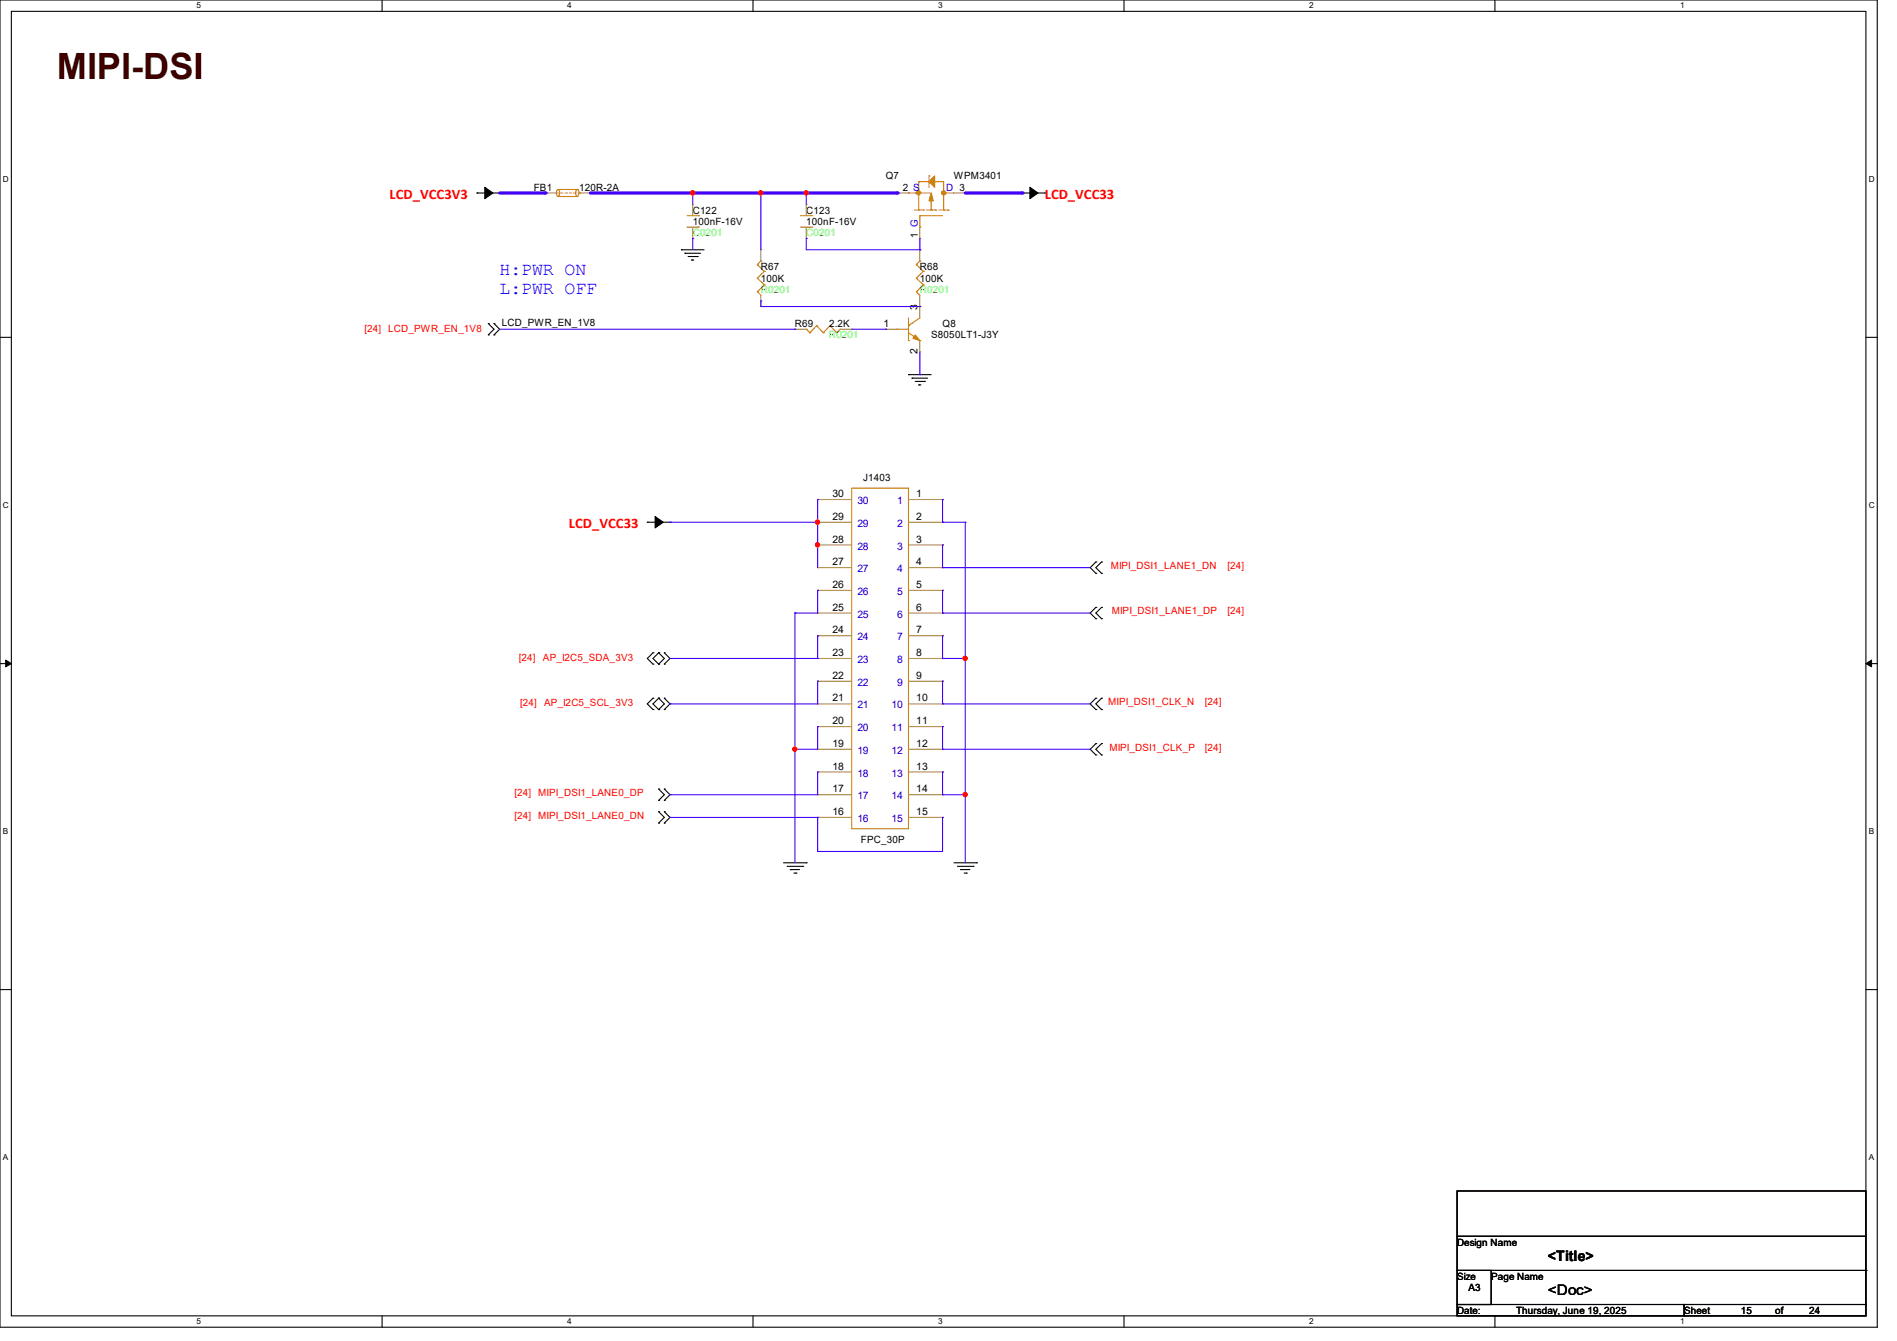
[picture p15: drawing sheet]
<svg xmlns="http://www.w3.org/2000/svg" width="297mm" height="210mm" viewBox="0 0 297 210" stroke-linecap="round" stroke-linejoin="round" font-family="sans-serif">
<defs><g id="words">
<text font-size="5.7" fill="#400000" x="8.9" y="12.4">MIPI-DSI</text>
<g font-size="2.8" fill="#00f">
<text x="78.2" y="43.1">H:PWR ON</text>
<text x="78.2" y="46">L:PWR OFF</text>
</g>
<g font-size="2.3" fill="#f00">
<text x="61" y="31.2">LCD_VCC3V3</text>
<text x="163.6" y="31.2">LCD_VCC33</text>
<text x="89.1" y="82.7">LCD_VCC33</text>
</g>
<g font-size="2.3">
<text x="242.4" y="197.5">&lt;Title&gt;</text>
<text x="242.4" y="202.8">&lt;Doc&gt;</text>
</g>
<g font-size="1.6">
<text x="83.6" y="29.9">FB1</text>
<text x="90.7" y="29.9">120R-2A</text>
<text x="138.7" y="28.1">Q7</text>
<text x="141.4" y="29.9">2 S</text>
<text x="149.3" y="28.1">WPM3401</text>
<text x="108.5" y="33.4">C122</text>
<text x="108.5" y="35.2">100nF-16V</text>
<text x="126.2" y="33.4">C123</text>
<text x="126.2" y="35.2">100nF-16V</text>
<text x="143.7" y="37.3" transform="rotate(-90 143.7 37.3)">1 G</text>
<text x="119.1" y="42.3">R67</text>
<text x="119.1" y="44.1">100K</text>
<text x="144" y="42.3">R68</text>
<text x="144" y="44.1">100K</text>
<text x="78.6" y="51">LCD_PWR_EN_1V8</text>
<text x="124.5" y="51.2">R69</text>
<text x="129.8" y="51.2">2.2K</text>
<text x="138.3" y="51.2">1</text>
<text x="143.6" y="48.6" transform="rotate(-90 143.6 48.6)">3</text>
<text x="145.8" y="53">S8050LT1-J3Y</text>
<text x="147.6" y="51.2">Q8</text>
<text x="143.6" y="55.5" transform="rotate(-90 143.6 55.5)">2</text>
<text x="130.3" y="77.9">30</text>
<text x="135.1" y="75.4">J1403</text>
<text x="143.5" y="77.9">1</text>
<text x="130.3" y="81.4">29</text>
<text x="143.5" y="81.4">2</text>
<text x="130.3" y="85">28</text>
<text x="130.3" y="88.5">27</text>
<text x="143.5" y="85">3</text>
<text x="143.5" y="88.5">4</text>
<text x="130.3" y="92.1">26</text>
<text x="130.3" y="95.6">25</text>
<text x="143.5" y="92.1">5</text>
<text x="143.5" y="95.6">6</text>
<text x="130.3" y="99.2">24</text>
<text x="143.5" y="99.2">7</text>
<text x="130.3" y="102.7">23</text>
<text x="130.3" y="106.3">22</text>
<text x="143.5" y="102.7">8</text>
<text x="143.5" y="106.3">9</text>
<text x="130.3" y="109.9">21</text>
<text x="130.3" y="113.4">20</text>
<text x="143.5" y="109.9">10</text>
<text x="143.5" y="113.4">11</text>
<text x="130.3" y="117">19</text>
<text x="143.5" y="117">12</text>
<text x="130.3" y="120.5">18</text>
<text x="130.3" y="124.1">17</text>
<text x="143.5" y="120.5">13</text>
<text x="143.5" y="124.1">14</text>
<text x="130.3" y="127.6">16</text>
<text x="134.8" y="131.9">FPC_30P</text>
<text x="143.5" y="127.6">15</text>
<text x="228.1" y="195.1">Design Name</text>
<text x="228.1" y="200.4">Size</text>
<text x="229.9" y="202.2">A3</text>
<text x="233.5" y="200.4">Page Name</text>
<text x="228.1" y="205.7">Date:</text>
<text x="237.4" y="205.7">Thursday, June 19, 2025</text>
<text x="263.7" y="205.7">Sheet</text>
<text x="272.6" y="205.7">15</text>
<text x="277.9" y="205.7">of</text>
<text x="283.2" y="205.7">24</text>
</g>
<g font-size="1.6" fill="#00c">
<text x="148.1" y="29.9">D 3</text>
<text x="134.2" y="79">30</text>
<text x="134.2" y="82.5">29</text>
<text x="140.5" y="79">1</text>
<text x="140.5" y="82.5">2</text>
<text x="134.2" y="86.1">28</text>
<text x="134.2" y="89.6">27</text>
<text x="140.5" y="86.1">3</text>
<text x="140.5" y="89.6">4</text>
<text x="134.2" y="93.2">26</text>
<text x="140.5" y="93.2">5</text>
<text x="134.2" y="96.7">25</text>
<text x="134.2" y="100.3">24</text>
<text x="140.5" y="96.7">6</text>
<text x="140.5" y="100.3">7</text>
<text x="134.2" y="103.8">23</text>
<text x="134.2" y="107.4">22</text>
<text x="140.5" y="103.8">8</text>
<text x="140.5" y="107.4">9</text>
<text x="134.2" y="111">21</text>
<text x="139.6" y="111">10</text>
<text x="134.2" y="114.5">20</text>
<text x="134.2" y="118.1">19</text>
<text x="139.6" y="114.5">11</text>
<text x="139.6" y="118.1">12</text>
<text x="134.2" y="121.6">18</text>
<text x="134.2" y="125.2">17</text>
<text x="139.6" y="121.6">13</text>
<text x="139.6" y="125.2">14</text>
<text x="134.2" y="128.7">16</text>
<text x="139.6" y="128.7">15</text>
</g>
<g font-size="1.6" fill="#0f0">
<text x="108.5" y="37">C0201</text>
<text x="126.2" y="37">C0201</text>
<text x="119.1" y="45.9">R0201</text>
<text x="144" y="45.9">R0201</text>
<text x="129.8" y="53">R0201</text>
</g>
<g font-size="1.6" fill="#f00">
<text x="57.1" y="51.9">[24]</text>
<text x="60.8" y="51.9">LCD_PWR_EN_1V8</text>
<text x="173.9" y="89.1">MIPI_DSI1_LANE1_DN</text>
<text x="192.2" y="89.1">[24]</text>
<text x="174.1" y="96.2">MIPI_DSI1_LANE1_DP</text>
<text x="192.2" y="96.2">[24]</text>
<text x="81.2" y="103.5">[24]</text>
<text x="85" y="103.5">AP_I2C5_SDA_3V3</text>
<text x="81.4" y="110.6">[24]</text>
<text x="85.2" y="110.6">AP_I2C5_SCL_3V3</text>
<text x="173.5" y="110.4">MIPI_DSI1_CLK_N</text>
<text x="188.6" y="110.4">[24]</text>
<text x="173.7" y="117.6">MIPI_DSI1_CLK_P</text>
<text x="188.6" y="117.6">[24]</text>
<text x="80.6" y="124.7">[24]</text>
<text x="84.3" y="124.7">MIPI_DSI1_LANE0_DP</text>
<text x="80.6" y="128.2">[24]</text>
<text x="84.3" y="128.2">MIPI_DSI1_LANE0_DN</text>
</g>
<g font-size="1.3">
<text x="30.8" y="1.3">5</text>
<text x="88.8" y="1.3">4</text>
<text x="146.9" y="1.3">3</text>
<text x="205" y="1.3">2</text>
<text x="263.1" y="1.3">1</text>
<text x=".5" y="28.4">D</text>
<text x="292.6" y="28.4">D</text>
<text x=".5" y="79.5">C</text>
<text x="292.6" y="79.5">C</text>
<text x=".5" y="130.6">B</text>
<text x="292.6" y="130.6">B</text>
<text x=".5" y="181.7">A</text>
<text x="292.6" y="181.7">A</text>
<text x="30.8" y="207.4">5</text>
<text x="88.8" y="207.4">4</text>
<text x="146.9" y="207.4">3</text>
<text x="205" y="207.4">2</text>
<text x="263.1" y="207.4">1</text>
</g>
</g></defs>
<path d="M0 0h293.9v207.9h-293.9zM1.8 1.8h290.3v204.3h-290.3z" fill="none" stroke="#000" stroke-width=".17"/>
<g fill="#fff">
<path d="M30.8 .2h.7v1.4h-.7z"/>
<path d="M30.8 206.2h.7v1.4h-.7z"/>
</g>
<path d="M59.8 0v1.8M59.8 206.1v1.8" fill="none" stroke="#000" stroke-width=".17"/>
<g fill="#fff">
<path d="M88.8 .2h.7v1.4h-.7z"/>
<path d="M88.8 206.2h.7v1.4h-.7z"/>
</g>
<path d="M117.9 0v1.8M117.9 206.1v1.8" fill="none" stroke="#000" stroke-width=".17"/>
<g fill="#fff">
<path d="M146.9 .2h.7v1.4h-.7z"/>
<path d="M146.9 206.2h.7v1.4h-.7z"/>
</g>
<path d="M176 0v1.8M176 206.1v1.8" fill="none" stroke="#000" stroke-width=".17"/>
<g fill="#fff">
<path d="M205 .2h.7v1.4h-.7z"/>
<path d="M205 206.2h.7v1.4h-.7z"/>
</g>
<path d="M234.1 0v1.8M234.1 206.1v1.8" fill="none" stroke="#000" stroke-width=".17"/>
<g fill="#fff">
<path d="M263.1 .2h.6v1.4h-.6z"/>
<path d="M263.1 206.2h.6v1.4h-.6z"/>
<path d="M.5 27.3h.9v1.4h-.9z"/>
<path d="M292.6 27.3h.9v1.4h-.9z"/>
<path d="M.5 78.4h.9v1.4h-.9z"/>
<path d="M292.6 78.4h.9v1.4h-.9z"/>
</g>
<path d="M0 52.8h1.8M292.1 52.8h1.8" fill="none" stroke="#000" stroke-width=".17"/>
<g fill="#fff">
<path d="M.5 129.5h.8v1.4h-.8z"/>
<path d="M292.6 129.5h.8v1.4h-.8z"/>
</g>
<path d="M0 103.9h1.8M292.1 103.9h1.8" fill="none" stroke="#000" stroke-width=".17"/>
<path d="M.9 103.4l.9 .5-.9 .5zM292.1 103.9l.9-.5v1z" fill="#000" stroke="#000" stroke-width=".16"/>
<g fill="#fff">
<path d="M.5 180.5h.8v1.4h-.8z"/>
<path d="M292.6 180.5h.8v1.4h-.8z"/>
</g>
<g fill="none" stroke="#000" stroke-width=".17">
<path d="M74.7 30.2h.1M74.7 30.2h1.9M77 30.2h1.2M78.2 30.2h.1M106.7 39.1h.1M106.7 39.1h3.5M107.2 39.7h.1M107.2 39.7h2.5M160 30.2h.1M160 30.2h1.2M161.6 30.2h2M163.6 30.2h.1"/>
<path d="M76.5 52.5h.1M76.5 50.7h.1M76.5 50.7l.8 .9-.8 .9M77.3 50.7h.1M77.3 52.5h.1M77.3 50.7l.9 .9-.9 .9M107.7 40.2h1.5M108.3 40.7h.1M108.3 40.7h.3M109.2 40.2h.1M142.2 58.7h.1M142.2 58.7h3.6"/>
<path d="M142.8 59.2h.1M142.8 59.2h2.4M143.3 59.7h1.4M144.7 59.7h.1M143.8 60.3h.1M143.8 60.3h.4M101.3 81.8h.1M101.3 81.8h2M103.7 81.8h1.2M104.9 81.8h.1M171.6 89.8h.1M171.6 88h.1"/>
<path d="M171.6 96.9h.1M171.6 95.1h.1M171.6 88l-.9 .9 .9 .9M171.6 95.1l-.9 .9 .9 .9M172.5 88h.1M172.5 89.8h.1M172.5 95.1h.1M172.5 96.9h.1M172.5 88l-.9 .9 .9 .9M172.5 95.1l-.9 .9 .9 .9M102.2 111.1h.1M102.2 109.3h.1"/>
<path d="M102.2 104h.1M102.2 102.2h.1M102.2 109.3l-.9 .9 .9 .9M102.2 102.2l-.9 .9 .9 .9M103.1 111.1h.1M103.1 109.3h.1M103.1 104h.1M103.1 102.2h.1M103.1 109.3l-.9 .9 .9 .9M103.1 109.3l.9 .9-.9 .9M103.1 102.2l-.9 .9 .9 .9M103.1 102.2l.9 .9-.9 .9"/>
<path d="M104 111.1h.1M104 109.3h.1M104 104h.1M104 102.2h.1M104 109.3l.9 .9-.9 .9M104 102.2l.9 .9-.9 .9M171.6 111.1h.1M171.6 109.3h.1M171.6 118.2h.1M171.6 116.5h.1M171.6 109.3l-.9 .9 .9 .9M171.6 116.5l-.9 .8 .9 .9"/>
<path d="M172.5 109.3h.1M172.5 111.1h.1M172.5 116.5h.1M172.5 118.2h.1M172.5 109.3l-.9 .9 .9 .9M172.5 116.5l-.9 .8 .9 .9M103.1 127.1h.1M103.1 128.9h.1M103.1 123.6h.1M103.1 125.3h.1M103.1 127.1l.9 .9-.9 .9M103.1 123.6l.9 .9-.9 .8"/>
<path d="M104 128.9h.1M104 127.1h.1M104 125.3h.1M104 123.6h.1M104 127.1l.9 .9-.9 .9M104 123.6l.9 .9-.9 .8M122.7 135.1h3.5M123.2 135.7h2.5M123.7 136.2h.1M123.7 136.2h1.5M124.3 136.7h.3M124.6 136.7h.1"/>
<path d="M125.7 135.7h.1M126.2 135.1h.1M149.4 135.1h3.5M149.9 135.7h2.5M150.4 136.2h.1M150.4 136.2h1.4M151 136.7h.3M151.3 136.7h.1M152.4 135.7h.1M152.9 135.1h.1M0 155h1.8M292.1 155h1.8"/>
<path d="M228.1 186.5h64v7.1h-64zM228.1 193.6h64v5.4h-64zM228.1 199h5.4v5.3h-5.4zM292.1 199h.1M292.1 199v5.3M228.1 204.3h35.6v1.8h-35.6zM263.7 204.3h28.4v1.8h-28.4z"/>
</g>
<g fill="#000" stroke="#000" stroke-width=".17">
<path d="M75.9 29.3l1.3 .9-1.3 .9z" fill-rule="evenodd"/>
<path d="M161.2 29.3l1.3 .9-1.3 .9z" fill-rule="evenodd"/>
<path d="M102.6 80.9l1.2 .9-1.2 .9z" fill-rule="evenodd"/>
</g>
<g fill="none" stroke="#cc8006" stroke-width=".17">
<path d="M87.2 29.7h.2a.68 .68 0 0 1 0 1 .68 .68 0 0 1-.2-1zM87.5 29.7h2.8M87.5 30.8h2.8M89.2 28.4h.1M90.3 29.7h.1a.68 .68 0 0 1 0 1 .68 .68 0 0 1-.1-1zM90.3 29.7h.1M90.3 30.8h.1M107.6 35.6h1.7M107.6 33.8h1.7M109.3 35.6h.1M109.3 33.8h.1M125.3 35.6h1.8"/>
<path d="M125.3 33.8h1.8M127.1 35.6h.1M127.1 33.8h.1M142.2 30.2h.1M142.2 30.2h3.6M143.1 32.9h1.5M143.8 28.4h.1M143.8 28.4v4.5M143.8 28.4h1.7M144 33.8h.1M144 35.6h.1M144 33.8h3.6"/>
<path d="M144 33.8v1.8M144.6 32.9h.1M145.1 32.9h1.4M145.5 27.6h.1M145.5 27.6v1.7M145.8 32.9h.1M145.8 31.1v1.8M146.3 28.4h.1M146.3 28.4h1.4v4.5M146.5 32.9h.1M147 32.9h1.5M147.7 32.9h.1"/>
<path d="M147.7 30.2h.1M147.7 30.2h1.7M148.5 32.9h.1M118.6 45.7h.1M118.6 43.6h.1M118.6 41.4h.1M118.6 45.7l.5 .5M118.6 43.6l1.1 1M118.6 41.4l1.1 1.1M119.1 40.9h.1M119.1 40.9l-.5 .5M119.7 44.6h.1"/>
<path d="M119.7 42.5h.1M119.7 44.6l-1.1 1.1M119.7 42.5l-1.1 1.1M126.2 51.6h.1M126.2 51.6l.6 .5M126.8 52.1h.1M127.8 51h.1M127.8 51l1.1 1.1M127.8 51l-1 1.1M128.9 52.1h.1M130 51h.1M130 51l1 1.1"/>
<path d="M130 51l-1.1 1.1M131 52.1h.1M131.6 51.6l-.6 .5M140.5 51.6h.1M140.5 51.6h1.7M142.2 51h.1M142.2 53.3h.1M142.2 52.1l1.8 1.2M142.2 49.8v3.5M143.5 45.7h.1M143.5 43.6h.1M143.5 41.4h.1"/>
<path d="M143.5 45.7l.5 .5M143.5 43.6l1.1 1M143.5 41.4l1.1 1.1M144 53.3h.1M144 40.9h.1M144 49.8l-1.8 1.2M144 40.9l-.5 .5M144.6 44.6h.1M144.6 42.5h.1M144.6 44.6l-1.1 1.1M144.6 42.5l-1.1 1.1M133.3 76.5h8.9v53.3h-8.9z"/>
</g>
<g fill="none" stroke="#a84" stroke-width=".17">
<path d="M85.3 30.2h.1M85.3 30.2h1.8M90.7 30.2h1.8M92.5 30.2h.1M108.5 37.3h.1M108.5 32h.1M108.5 32v1.8M108.5 35.6v1.7M119.1 39.1h.1M119.1 39.1v1.8M126.2 37.3h.1M126.2 32h.1"/>
<path d="M126.2 32v1.8M126.2 35.6v1.7M140.5 30.2h.1M140.5 30.2h1.7M144 37.3h.1M144 39.1h.1M144 35.6v1.7M144 39.1v1.8M149.4 30.2h1.7M151.1 30.2h.1M119.1 48h.1M119.1 46.2v1.8"/>
<path d="M124.5 51.6h.1M124.5 51.6h1.7M131.6 51.6h1.7M133.3 51.6h.1M138.7 51.6h.1M138.7 51.6h1.8M144 48h.1M144 55.1h.1M144 46.2v3.6M144 53.3v1.8M128 78.2h.1M128 78.2h5.3"/>
<path d="M142.2 78.2h5.4M147.6 78.2h.1M128 81.8h.1M128 85.3h.1M128 88.9h.1M128 92.5h.1M128 96h.1M128 99.6h.1M128 81.8h5.3M128 85.3h5.3M128 88.9h5.3M128 92.5h5.3"/>
<path d="M128 96h5.3M128 99.6h5.3M142.2 81.8h5.4M142.2 85.3h5.4M142.2 88.9h5.4M142.2 92.5h5.4M142.2 96h5.4M142.2 99.6h5.4M147.6 81.8h.1M147.6 85.3h.1M147.6 88.9h.1M147.6 92.5h.1"/>
<path d="M147.6 96h.1M147.6 99.6h.1M128 103.1h.1M128 106.7h.1M128 110.2h.1M128 113.8h.1M128 117.3h.1M128 103.1h5.3M128 106.7h5.3M128 110.2h5.3M128 113.8h5.3M128 117.3h5.3"/>
<path d="M142.2 103.1h5.4M142.2 106.7h5.4M142.2 110.2h5.4M142.2 113.8h5.4M142.2 117.3h5.4M147.6 103.1h.1M147.6 106.7h.1M147.6 110.2h.1M147.6 113.8h.1M147.6 117.3h.1M128 120.9h.1M128 124.5h.1"/>
<path d="M128 128h.1M128 120.9h5.3M128 124.5h5.3M128 128h5.3M142.2 120.9h5.4M142.2 124.5h5.4M142.2 128h5.4M147.6 120.9h.1M147.6 124.5h.1M147.6 128h.1"/>
</g>
<g fill="#cc8006" stroke="#cc8006" stroke-width=".17">
<path d="M146.3 27.6v1.7l-.8-.9z"/>
<path d="M145.8 30.2l.3 1.3h-.6z"/>
<path d="M143.3 52.5l.7 .8-1-.3z"/>
<circle cx="147.8" cy="30.2" r=".33"/>
<circle cx="143.8" cy="30.2" r=".33"/>
</g>
<path d="M87.1 30.2h3.6M90.7 30.2h.1" fill="none" stroke="#cc8006" stroke-width=".17" stroke-dasharray=".3"/>
<path d="M78.2 30.2h7.1" fill="none" stroke="#4200ff" stroke-width=".51"/>
<circle cx="85.3" cy="30.2" r=".25" fill="#4200ff"/>
<path d="M92.5 30.2h16" fill="none" stroke="#4200ff" stroke-width=".51"/>
<circle cx="108.5" cy="30.2" r=".25" fill="#4200ff"/>
<path d="M126.2 30.2h14.3" fill="none" stroke="#4200ff" stroke-width=".51"/>
<circle cx="140.5" cy="30.2" r=".25" fill="#4200ff"/>
<circle cx="126.2" cy="30.2" r=".32" fill="#f00" stroke="#f00" stroke-width=".17"/>
<path d="M151.1 30.2h8.9" fill="none" stroke="#4200ff" stroke-width=".51"/>
<circle cx="160" cy="30.2" r=".25" fill="#4200ff"/>
<path d="M119.1 30.2h.1M119.1 30.2v8.9M126.2 39.1h17.8M144 39.1h.1M144 37.3v1.8M78.2 51.6h46.3M119.1 47.1h.1M119.1 47.1v.9h24.9M124.5 51.6h.1M144 48h.1M144 58.7h.1M144 55.1v3.6" fill="none" stroke="#4200ff" stroke-width=".17"/>
<path d="M119.1 30.2h7.1" fill="none" stroke="#4200ff" stroke-width=".51"/>
<circle cx="126.2" cy="30.2" r=".25" fill="#4200ff"/>
<path d="M108.5 37.3h.1M108.5 30.2h.1M108.5 30.2v1.8M108.5 37.3v1.8M133.3 51.6h5.4M138.7 51.6h.1" fill="none" stroke="#4200ff" stroke-width=".17"/>
<path d="M108.5 30.2h10.6" fill="none" stroke="#4200ff" stroke-width=".51"/>
<circle cx="119.1" cy="30.2" r=".25" fill="#4200ff"/>
<g fill="#f00" stroke="#f00" stroke-width=".17">
<circle cx="108.4" cy="30.2" r=".32"/>
<circle cx="119.1" cy="30.2" r=".32"/>
<circle cx="128" cy="81.8" r=".32"/>
<circle cx="151.1" cy="103.1" r=".32"/>
<circle cx="151.1" cy="124.4" r=".32"/>
<circle cx="124.4" cy="117.3" r=".32"/>
<circle cx="128" cy="85.3" r=".32"/>
<circle cx="126.2" cy="30.2" r=".32"/>
</g>
<g fill="none" stroke="#4200ff" stroke-width=".17">
<path d="M126.2 30.2h.1M126.2 37.3h.1M126.2 30.2v1.8M126.2 37.3v1.8M128 78.2h.1M128 78.2v10.7M147.6 78.2h.1M147.6 78.2v3.6M104.9 81.8h.1M104.9 81.8h23.1M124.5 96h.1M124.5 96v39.1"/>
<path d="M128 85.3h.1M128 92.5h.1M128 99.6h.1M128 81.8h.1M128 92.5v3.5h-3.5M128 99.6v3.5M147.6 81.8h.1M147.6 85.3h.1M147.6 88.9h.1M147.6 92.5h.1M147.6 96h.1M147.6 99.6h.1"/>
<path d="M147.6 85.3v3.6M147.6 92.5v3.5M147.6 99.6v3.5M147.6 81.8h3.5M147.6 88.9h23.1M147.6 96h23.1M151.1 81.8h.1M151.1 81.8v53.3M104.9 110.2h.1M104.9 103.1h23.1M124.5 117.3h.1M128 103.1h.1"/>
<path d="M128 106.7h.1M128 113.8h.1M128 106.7v3.5h-23.1M128 113.8v3.5h-3.5M147.6 103.1h.1M147.6 106.7h.1M147.6 110.2h.1M147.6 113.8h.1M147.6 117.3h.1M147.6 106.7v3.5M147.6 113.8v3.5M147.6 103.1h3.5"/>
<path d="M147.6 110.2h23.1M147.6 117.3h23.1M151.1 103.1h.1M104.9 124.5h.1M104.9 128h.1M104.9 128h23.1M128 120.9h.1M128 128h.1M128 133.3h.1M128 120.9v3.6h-23.1M128 128v5.3M147.6 120.9h.1"/>
<path d="M147.6 124.5h.1M147.6 128h.1M147.6 120.9v3.6M147.6 128v5.3h-19.6M147.6 124.5h3.5M151.1 124.5h.1"/>
</g>
<use href="#words"/>
</svg>
